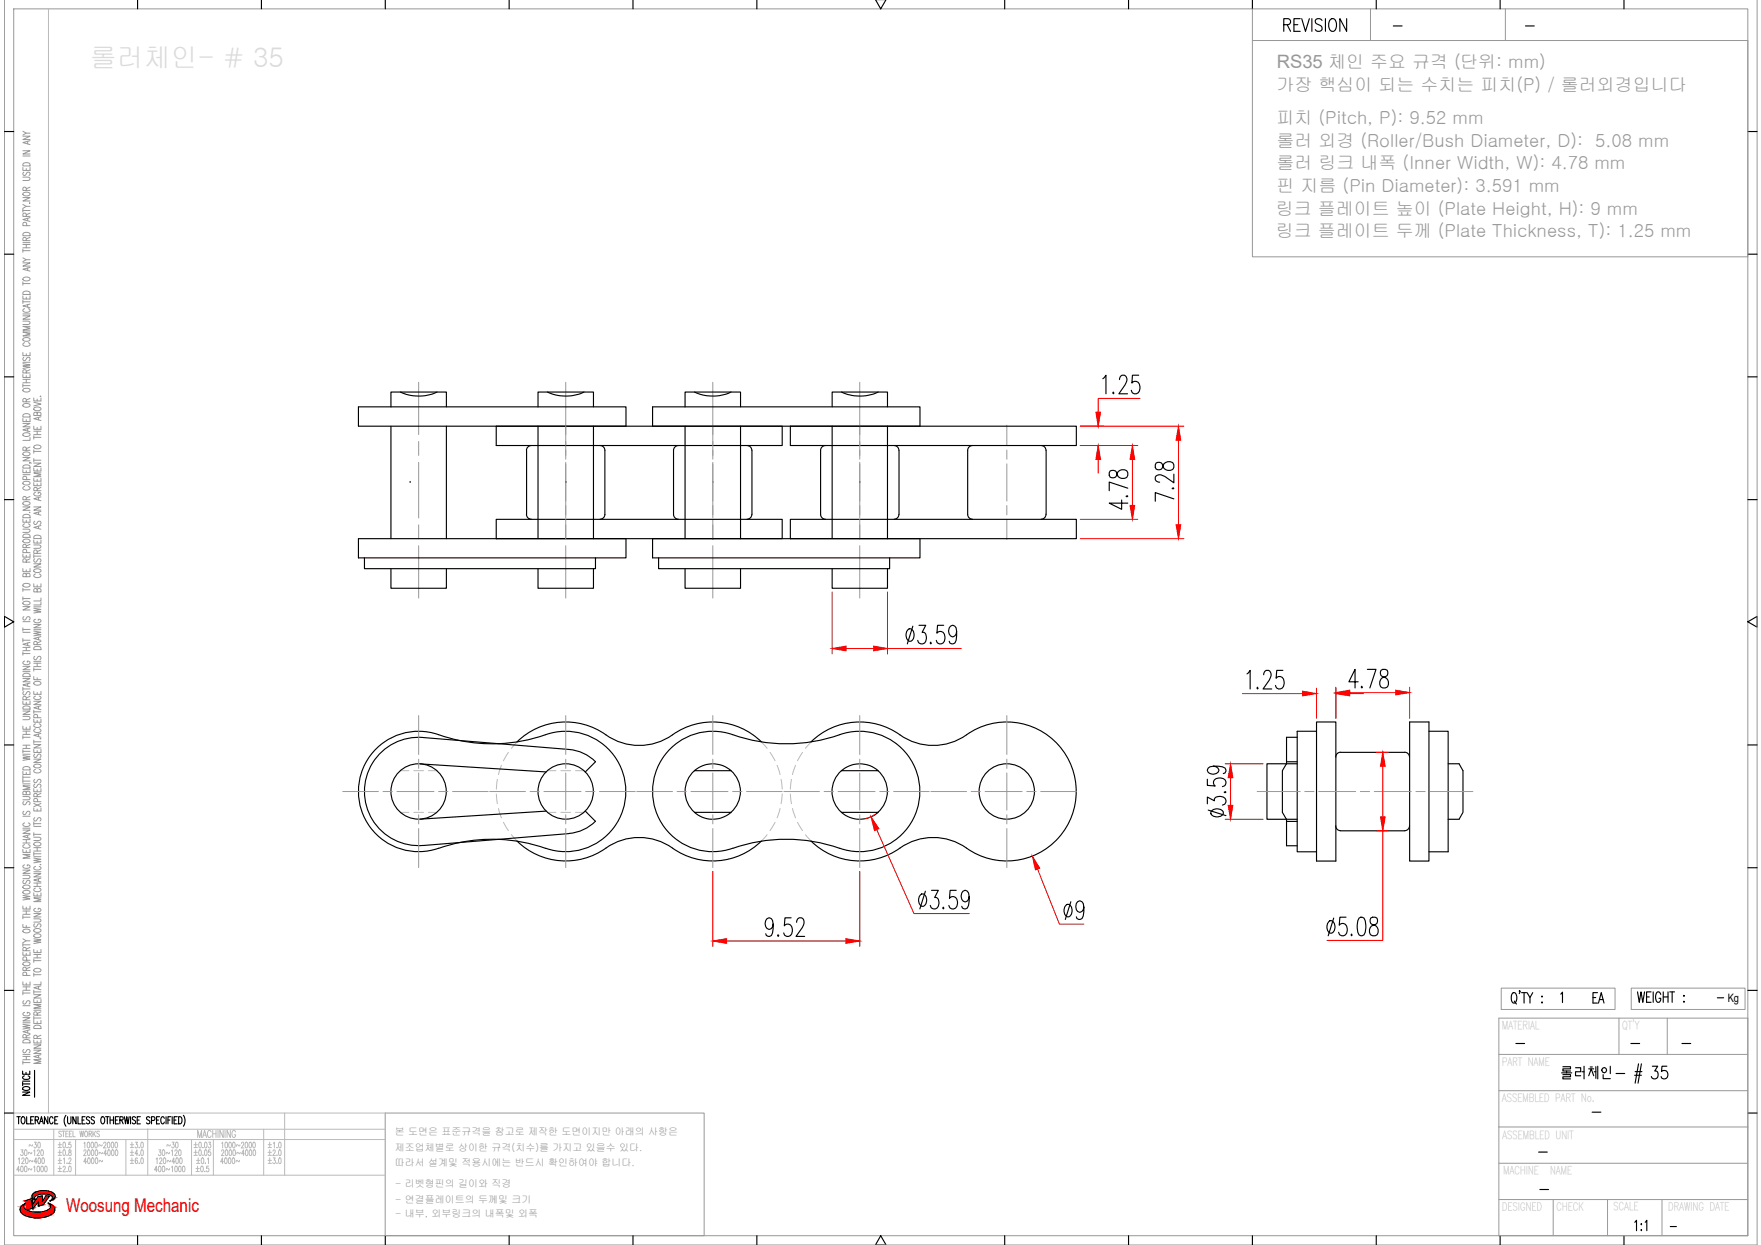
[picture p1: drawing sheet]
<svg xmlns="http://www.w3.org/2000/svg" width="297mm" height="210mm" viewBox="0 0 297 210" stroke-linecap="round" stroke-linejoin="round" font-family="sans-serif">
<defs><g id="words">
<text font-size="4.9" x="267.8" y="170.4">EA</text>
<text font-size="3.2" fill="#f00" x="11.1" y="204.3">Woosung Mechanic</text>
<text font-size="3.1" fill="#989898" x="215.4" y="11.5">RS35 체인 주요 규격 (단위: mm)</text>
<g font-size="3" fill="#989898">
<text x="215.3" y="15.3">가장 핵심이 되는 수치는 피치(P) / 롤러외경입니다</text>
<text x="215.3" y="20.9">피치 (Pitch, P): 9.52 mm</text>
<text x="215.3" y="24.7">롤러 외경 (Roller/Bush Diameter, D): 5.08 mm</text>
<text x="215.3" y="28.5">롤러 링크 내폭 (Inner Width, W): 4.78 mm</text>
<text x="215.3" y="32.3">핀 지름 (Pin Diameter): 3.591 mm</text>
<text x="215.2" y="36.2">링크 플레이트 높이 (Plate Height, H): 9 mm</text>
<text x="215.2" y="40">링크 플레이트 두께 (Plate Thickness, T): 1.25 mm</text>
</g>
<g font-size="2.6">
<text x="234.2" y="5.6">-</text>
<text x="256.5" y="5.6">-</text>
<text x="288.9" y="169.3">-</text>
<text x="254.7" y="177.1">-</text>
<text x="274.1" y="177.1">-</text>
<text x="282.9" y="177.1">-</text>
<text x="267.8" y="188.7">-</text>
<text x="258.6" y="195.4">-</text>
<text x="258.9" y="201.8">-</text>
<text x="280.8" y="208.1">-</text>
</g>
<text font-size="2" x="291.4" y="169">Kg</text>
<g font-size="1.7" fill="#989898">
<text x="66.6" y="191.4">본 도면은 표준규격을 참고로 제작한 도면이지만 아래의 사항은</text>
<text x="66.6" y="194.1">제조업체별로 상이한 규격(치수)를 가지고 있을수 있다.</text>
<text x="66.6" y="196.6">따라서 설계및 적용시에는 반드시 확인하여야 합니다.</text>
<text x="66.7" y="200.2">- 리벳형핀의 길이와 직경</text>
<text x="66.7" y="202.8">- 연결플레이트의 두께및 크기</text>
<text x="66.7" y="205.2">- 내부, 외부링크의 내폭및 외폭</text>
</g>
</g></defs>
<!-- layer: 0 -->
<g fill="none" stroke="#989898" stroke-width=".17">
<path d="M.7 -.1v210h295.7v-210M2.3 1.5h292.5v206.8h-292.5zM211.3 1.5v5.3h83.5M211.3 6.8h83.5v36.5h-83.5zM231.2 1.5v5.3M253.9 1.5v5.3M3.9 33.3h1.2l-1.2 .6h1.2M3.9 29.9h.8l.4 .2-.2 .3h-1M3.9 28.2v.5h1.2v-.5M3.9 25.4h1.2l-1.2 .6h1.2M3.9 23h1.2l-1.2 .5h1.2M3.9 35.2v.6"/>
<path d="M3.9 35.5h1.2M3.9 34.5l.5 .3M3.9 26.3h1.2M3.9 22.1l.5 .4M3.9 39.3a.82 .82 0 0 1 1.2 .1v.3h-1.2zM3.9 32.5a.91 .91 0 0 1 1.2 .1 .64 .64 0 0 1-.6 .4 .64 .64 0 0 1-.6-.4zM3.9 27.6a.84 .84 0 0 1 1.2 .1v.3h-1.2zM4 29l-.1 .4 .1 .2 .3-.1a.52 .52 0 0 1 .7-.4l.1 .3-.2 .2M4.4 36.5v-.5h-.4l-.1 .5h1.2M4.4 32.1l-.1-.5h-.4v.5h1.2M4.4 28.4v.3M4.5 38.1l-.1-.5-.1-.1-.4 .1v.5h1.2"/>
<path d="M4.7 23.8v.4M4.7 36.8v.4M5 34.2v.1zM5.1 36.7l-1.2 .3 1.2 .3M5.1 34.8h-.7l-.5 .3M5.1 23.7l-1.2 .3 1.2 .4M5.1 22.5h-.7l-.5 .3M5.1 35.9l-.7 .3M5.1 31.6l-.7 .2M3.9 59.4v.6h1.2v-.6M3.9 54.1h.8l.4 .3-.2 .3h-1M3.9 53.2h1.2l-1.2 .6h1.2"/>
<path d="M3.9 49.9v.5h1.2v-.5M3.9 44.3h1.2l-1.2 .6h1.2M3.9 42v.5M3.9 47.5v.6M3.9 50.6v.6M3.9 52.9h1.2M3.9 50.9h1.2M3.9 47.8h1.2M3.9 43.5l.5 .3M3.9 42.3h1.2M3.9 41.8h1.2M3.9 41.2h1.2"/>
<path d="M3.9 40.9h1.2M3.9 57.1a.91 .91 0 0 1 1.2 0 .69 .69 0 0 1-1.2 .3zM3.9 49.2a.82 .82 0 0 1 1.2 .2v.2h-1.2zM3.9 46.9a.71 .71 0 0 1 1.2 .2 .7 .7 0 0 1-1.2-.1zM4.2 57.8a.32 .32 0 0 0-.3 .4 .32 .32 0 0 0 .4 .2h.3a.32 .32 0 0 0 .5-.2 .32 .32 0 0 0-.3-.4M4.2 52a.32 .32 0 0 0-.3 .5 .32 .32 0 0 0 .4 .2h.3a.32 .32 0 0 0 .5-.2 .32 .32 0 0 0-.3-.5M4.4 40.6v-.5h-.4l-.1 .5h1.2M4.4 41.2v.6M4.4 50.1v.3M4.4 59.6v.4M4.7 45.2v.4M4.7 51.4v.4"/>
<path d="M5.1 56h-1.2l1.2 .3-1.2 .3h1.2M5.1 55h-1.2l1.2 .3-1.2 .4h1.2M5.1 51.3l-1.2 .3 1.2 .3M5.1 45.1l-1.2 .3 1.2 .3M5.1 43.8h-.7l-.5 .3M5.1 40l-.7 .3M3.9 79.2v.5h1.2v-.5M3.9 77.1h1.2l-1.2 .6h1.2M3.9 73.2a.72 .72 0 0 1 1.2 .2 .87 .87 0 0 1-1.2 0zM3.9 71.4h1.2l-1.2 .6h1.2M3.9 70.5v.6h1.2v-.6M3.9 63.1v.5h1.2v-.5"/>
<path d="M3.9 61.3l1.2 .2-1.2 .2 1.2 .2-1.2 .2M3.9 64.7v.6M3.9 65h1.2M3.9 64.5h1.2M3.9 64h1.2M3.9 61.1h1.2M3.9 78.5a.84 .84 0 0 1 1.2 .1v.3h-1.2zM3.9 76.4a.71 .71 0 0 1 1.2 .2 .7 .7 0 0 1-1.2-.2zM3.9 69.9a.79 .79 0 0 1 1.2 .1v.3h-1.2zM3.9 68.2a.91 .91 0 0 1 1.2 .1 .69 .69 0 0 1-1.2 .2zM3.9 65.6a.74 .74 0 0 1 1.2 .2 .7 .7 0 0 1-1.2-.1zM4 60.2a.29 .29 0 0 0-.1 .5 .29 .29 0 0 0 .5-.1l.1-.2a.31 .31 0 0 1 .5-.1 .31 .31 0 0 1-.1 .5"/>
<path d="M4.4 75.9v-.5h-.5v.5h1.2M4.4 67.7v-.4l-.4-.1-.1 .5h1.2M4.4 62.9v-.5h-.5v.5h1.2M4.4 63.3v.3M4.4 64v.5M4.4 70.8v.3M4.4 79.4v.3M4.7 72.3v.4M5 78l.3 .1M5.1 73.8v.4h-1.2M5.1 72.2l-1.2 .3 1.2 .3M5.1 75.4l-.7 .2"/>
<path d="M5.1 67.2l-.7 .3M5.1 62.3l-.7 .3M5.7 78.9v.5h1.2v-.5M5.7 78.1h1.2l-1.2 .5h1.2M5.7 71.9v.5h1.2v-.5M5.7 67.8l1.2 .3-1.2 .3M5.7 67.1v.5h1.2v-.5M5.7 73.5v.5M5.7 75.8v.6M5.7 77.3v.6M5.7 77.6h1.2M5.7 76.1h1.2"/>
<path d="M5.7 73.7h1.2M5.7 73.3h1.2M5.7 72.7h1.2M5.8 75.2a.71 .71 0 0 1 1.1 .2 .73 .73 0 0 1-1.2-.1zM5.8 68.8a.91 .91 0 0 1 1.1 0 .69 .69 0 0 1-1.1 .3zM6.3 69.7l.2-.2h.3l.1 .2v.4h-1.2l.1-.6 .4 .1 .1 .5M6.3 67.3v.3M6.3 72.1v.3M6.3 72.7v.6M6.3 79.1v.3M6.5 70.4v.4M6.8 66.8h.1z"/>
<path d="M6.9 79.7h-1.2l1.2 .3-1.2 .4h1.2M6.9 70.3l-1.2 .3 1.2 .3M3.9 95.9v.5h1.2v-.5M3.9 93.4v.5h1.2v-.5M3.9 89.2h1l.2 .2-.2 .3-1 .1M3.9 87.5v.5h1.2v-.5M3.9 85.5h1.2l-1.2 .5h1.2M3.9 99.2v.5M3.9 99.4h1.2M3.9 80h1.2M3.9 98.5a.91 .91 0 0 1 1.2 .1 .64 .64 0 0 1-.6 .4 .64 .64 0 0 1-.6-.4zM3.9 91.1a.71 .71 0 0 1 1.2 .2 .73 .73 0 0 1-1.2-.2z"/>
<path d="M3.9 90.2a.79 .79 0 0 1 1.2 .1v.3h-1.2zM3.9 86.9a.82 .82 0 0 1 1.2 .1v.3h-1.2zM3.9 84.7a.91 .91 0 0 1 1.2 .1 .64 .64 0 0 1-.6 .4 .64 .64 0 0 1-.6-.4zM3.9 81.3a.91 .91 0 0 1 1.2 .1 .64 .64 0 0 1-.6 .4 .64 .64 0 0 1-.6-.4zM4.2 88.3a.32 .32 0 0 0-.3 .4 .32 .32 0 0 0 .4 .2h.3a.32 .32 0 0 0 .5-.2 .32 .32 0 0 0-.3-.4M4.2 82a.32 .32 0 0 0-.3 .4 .32 .32 0 0 0 .4 .2h.3a.32 .32 0 0 0 .5-.2 .32 .32 0 0 0-.3-.4M4.4 96.9l.3-.2h.3l.1 .2v.3h-1.2l.1-.5h.4v.5M4.4 94.8v-.5l-.4-.1-.1 .6h1.2M4.4 92.3l-.1-.5-.4 .1v.4h1.2M4.4 84.3v-.5l-.4-.1-.1 .6h1.2M4.4 87.7v.3M4.4 93.6v.3"/>
<path d="M4.4 96.1v.3M4.5 93.2l-.1-.5h-.5v.5h1.2M4.5 80.8l-.1-.4-.1-.1-.4 .1v.4h1.2M5 86.4h.1M5.1 94.2l-.7 .3M5.1 91.8l-.7 .2M5.1 83.7l-.7 .3M5.7 98.4v.5h1.2v-.5M5.7 95.1h1.2l-1.2 .5h1.2M5.7 91.9h.9l.3 .2-.2 .3h-1M5.7 91v.6h1.2v-.6M5.7 85.5h1.2l-1.2 .5h1.2"/>
<path d="M5.7 81.4v.5h1.2v-.5M5.7 80.6v.5h1.2v-.5M5.7 93.5v.6M5.7 93.8h1.2M5.8 96a.91 .91 0 0 1 1.1 .1 .64 .64 0 0 1-.6 .4 .64 .64 0 0 1-.6-.4zM5.8 90.4a.79 .79 0 0 1 1.1 .1v.3h-1.2zM5.9 94.2a.29 .29 0 0 0-.2 .5 .29 .29 0 0 0 .5-.1l.1-.2a.31 .31 0 0 1 .5-.1 .31 .31 0 0 1-.1 .5M5.9 87.9l-.2 .2 .2 .3 .3-.1 .1-.3a.3 .3 0 0 1 .5-.1 .3 .3 0 0 1-.1 .5M6 96.8a.32 .32 0 0 0-.3 .4 .32 .32 0 0 0 .5 .2h.2a.32 .32 0 0 0 .5-.2 .32 .32 0 0 0-.3-.4M6 83a.32 .32 0 0 0-.3 .4 .32 .32 0 0 0 .5 .2h.2a.34 .34 0 0 0 .5-.3 .34 .34 0 0 0-.5-.3v.2M6.3 99.4l.2-.2 .3 .1 .1 .1v.4h-1.2l.1-.5h.4l.1 .5M6.3 93.3l-.1-.5h-.4l-.1 .5h1.2"/>
<path d="M6.3 82.7l-.1-.5h-.4l-.1 .5h1.2M6.3 80.8v.3M6.3 81.6v.3M6.3 91.2v.4M6.3 98.6v.3M6.5 83.9v.4M6.5 86.4v.4M6.5 88.7v.4M6.9 88.6l-1.2 .3 1.2 .3M6.9 86.2l-1.2 .3 1.2 .4M6.9 83.8l-1.2 .3 1.2 .3M6.9 92.7l-.6 .3"/>
<path d="M6.9 82.2l-.6 .3M3.9 119.9h1.2l-1.2 .6h1.2M3.9 118.2v.5h1.2v-.5M3.9 114.4h1.2l-1.2 .5h1.2M3.9 112.3h1.2l-1.2 .6h1.2M3.9 102.3h1.2l-1.2 .5h1.2M3.9 100.6v.6M3.9 105.8v.6M3.9 107.6v.6M3.9 109.9v.6M3.9 115.9v.5M3.9 116.2h1.2"/>
<path d="M3.9 113.2h1.2M3.9 110.2h1.2M3.9 109.7h1.2M3.9 109.1h1.2M3.9 107.9h1.2M3.9 106.6h1.2M3.9 106.1h1.2M3.9 104.8h1.2M3.9 100.9h1.2M3.9 119.2a.84 .84 0 0 1 1.2 .1v.3h-1.2zM3.9 113.7a.82 .82 0 0 1 1.2 .1v.3h-1.2zM3.9 101.5a.91 .91 0 0 1 1.2 .1 .69 .69 0 0 1-1.2 .2z"/>
<path d="M4 116.6a.29 .29 0 0 0-.1 .5 .29 .29 0 0 0 .5-.1l.1-.2a.31 .31 0 0 1 .5-.1 .31 .31 0 0 1-.1 .5M4 104a.29 .29 0 0 0-.1 .4 .29 .29 0 0 0 .5 0l.1-.3a.31 .31 0 0 1 .5-.1 .31 .31 0 0 1-.1 .5M4.2 111.5a.32 .32 0 0 0-.3 .4 .32 .32 0 0 0 .4 .2h.3a.34 .34 0 0 0 .5-.3 .34 .34 0 0 0-.5-.3v.2M4.4 118v-.5l-.4-.1-.1 .6h1.2M4.4 109.1v.6M4.4 118.4v.3M4.7 108.4v.4M4.7 115.3v.4M5.1 115.2l-1.2 .3 1.2 .3M5.1 108.3l-1.2 .3 1.2 .3M5.1 117.4l-.7 .3M5.7 118.2h1.2l-1.2 .6h1.2"/>
<path d="M5.7 116.6v.5h1.2v-.5M5.7 114.1v.5h1.2M5.7 106.4l1.2 .2-1.2 .2 1.2 .2-1.2 .2M5.7 105.3h1.2l-1.2 .5h1.2M5.7 102.5l1.2 .3-1.2 .1 1.2 .3-1.2 .1M5.7 112.6v.5M5.7 119.7v.6M5.7 112.9h1.2M5.7 112.4h1.2M5.7 111.8h1.2M5.7 111.5h1.2M5.7 106.2h1.2"/>
<path d="M5.7 102.3h1.2M5.8 115a.71 .71 0 0 1 1.1 .3 .7 .7 0 0 1-1.2-.2zM5.8 109.1a.84 .84 0 0 1 1.1 .2v.2h-1.2zM5.9 110.7a.29 .29 0 0 0-.2 .4 .29 .29 0 0 0 .5 0l.1-.3a.31 .31 0 0 1 .5-.1 .31 .31 0 0 1-.1 .5M6 117.4a.32 .32 0 0 0-.3 .4 .32 .32 0 0 0 .5 .2h.2a.32 .32 0 0 0 .5-.2 .32 .32 0 0 0-.3-.4M6 104.4a.32 .32 0 0 0-.3 .4 .32 .32 0 0 0 .5 .2h.2a.33 .33 0 0 0 .5-.3 .33 .33 0 0 0-.5-.3v.2M6.3 108.7l-.1-.5h-.4l-.1 .5h1.2M6.3 111.8v.6M6.3 114.3v.3M6.3 116.7v.4M6.5 107.5v.4M6.5 119.1v.4"/>
<path d="M6.9 119l-1.2 .3 1.2 .3M6.9 107.3l-1.2 .3 1.2 .4M6.9 101.5v.5h-1.2M6.9 100.8v.5h-1.2M6.9 108.1l-.6 .3M3.9 139.9h1.2l-1.2 .6h1.2M3.9 134.3h.8l.4 .2-.2 .3h-1M3.9 130v.6h1.2v-.6M3.9 127.4l1.2 .2-1.2 .2 1.2 .2-1.2 .2M3.9 122.4v.6h1.2v-.6M3.9 120.8h.8l.4 .2-.2 .3h-1M3.9 124v.6"/>
<path d="M3.9 126.4v.6M3.9 130.8v.5M3.9 131.4v.6M3.9 139.6h1.2M3.9 137.6h1.2M3.9 132.2h1.2M3.9 131.7h1.2M3.9 131h1.2M3.9 127.2h1.2M3.9 126.7h1.2M3.9 126.2h1.2M3.9 125.6h1.2"/>
<path d="M3.9 124.3h1.2M3.9 123.8h1.2M3.9 123.3h1.2M3.9 129.4a.82 .82 0 0 1 1.2 .1v.3h-1.2zM4 136.8a.29 .29 0 0 0-.1 .4 .29 .29 0 0 0 .5 0l.1-.3a.31 .31 0 0 1 .5-.1 .31 .31 0 0 1-.1 .5M4 135.1l-.1 .2 .1 .4 .3-.1 .2-.3a.3 .3 0 0 1 .5-.1 .3 .3 0 0 1-.1 .5M4.2 138.7a.32 .32 0 0 0-.3 .4 .32 .32 0 0 0 .4 .3h.3a.32 .32 0 0 0 .5-.3 .32 .32 0 0 0-.3-.4M4.4 133.6l.3-.2h.3l.1 .2v.4h-1.2l.1-.6 .4 .1v.5M4.4 122.6v.4M4.4 123.3v.5M4.4 125.6v.6M4.4 130.2v.4"/>
<path d="M5.1 132.5h-1.2l1.2 .3-1.2 .3h1.2M5.7 136.2v.5h1.2v-.5M5.7 133v.5h1.2v-.5M5.7 128h1.2l-1.2 .6h1.2M5.7 126.3v.6h1.2v-.6M5.7 125.5h1.2l-1.2 .6h1.2M5.7 121.3v.5h1.2v-.5M5.7 124.8v.5M5.7 138.6v.5M5.7 139.3h1.2M5.7 138.9h1.2M5.7 135.5l1.2 .5"/>
<path d="M5.7 125.1h1.2M5.7 120h1.2M5.8 129a.91 .91 0 0 1 1.1 .1 .69 .69 0 0 1-1.1 .2zM5.9 137.9a.29 .29 0 0 0-.2 .4 .29 .29 0 0 0 .5 0l.1-.3a.31 .31 0 0 1 .5-.1 .31 .31 0 0 1-.1 .5M5.9 132.2l-.2 .4a.26 .26 0 0 0 .2 .2 .26 .26 0 0 0 .3-.2l.1-.2a.31 .31 0 0 1 .5-.1 .31 .31 0 0 1-.1 .5M5.9 131.4a.29 .29 0 0 0-.2 .5 .29 .29 0 0 0 .5-.1l.1-.2a.31 .31 0 0 1 .5-.1 .31 .31 0 0 1-.1 .5M5.9 127.1a.29 .29 0 0 0-.2 .5 .29 .29 0 0 0 .5-.1l.1-.2a.31 .31 0 0 1 .5-.1 .31 .31 0 0 1-.1 .5M6 129.7a.32 .32 0 0 0-.3 .4 .32 .32 0 0 0 .5 .2h.2a.32 .32 0 0 0 .5-.2 .32 .32 0 0 0-.3-.4M6 122.9a.32 .32 0 0 0-.3 .4 .32 .32 0 0 0 .5 .2h.2a.32 .32 0 0 0 .5-.2 .32 .32 0 0 0-.3-.4M6 122a.32 .32 0 0 0-.3 .5 .32 .32 0 0 0 .5 .2h.2a.32 .32 0 0 0 .5-.2 .32 .32 0 0 0-.3-.5M6.3 134.3l-.1-.4-.4-.1-.1 .5h1.2M6.3 121.4v.4"/>
<path d="M6.3 126.5v.4M6.3 133.2v.3M6.3 136.4v.3M6.3 135.2v-.5l-.2-.1-.3 .1-.1 .5h1.2M6.3 121v-.5h-.5l-.1 .5h1.2M6.5 123.8v.4M6.8 124.5h.1zM6.9 123.6l-1.2 .4 1.2 .3M6.9 135.5l-1.2 .5M6.9 133.8l-.6 .2M3.9 155.8v.6h1.2M3.9 152.8v.5h1.2v-.5"/>
<path d="M3.9 151l1.2 .1-1.2 .2 1.2 .2-1.2 .2M3.9 149.5a.72 .72 0 0 1 1.2 .1 .87 .87 0 0 1-1.2 0zM3.9 147.6h.8l.4 .2-.2 .3h-1M3.9 146.7h1.2l-1.2 .5h1.2M3.9 143.2v.5h1.2v-.5M3.9 154.4v.5M3.9 159v.6M3.9 159.3h1.2M3.9 158.3l.5 .3M3.9 154.6h1.2M3.9 154.1h1.2M3.9 153.6h1.2"/>
<path d="M3.9 142.1h1.2M3.9 141.6h1.2M3.9 156.8a.91 .91 0 0 1 1.2 .1 .64 .64 0 0 1-.6 .4 .64 .64 0 0 1-.6-.4zM3.9 150.3a.91 .91 0 0 1 1.2 0 .64 .64 0 0 1-.6 .5 .64 .64 0 0 1-.6-.5zM4 148.4a.29 .29 0 0 0-.1 .5 .29 .29 0 0 0 .5-.1l.1-.2a.31 .31 0 0 1 .5-.1 .31 .31 0 0 1-.1 .5M4.2 145.8a.32 .32 0 0 0-.3 .4 .32 .32 0 0 0 .4 .2h.3a.33 .33 0 0 0 .5-.3 .33 .33 0 0 0-.5-.3v.2M4.2 142.4a.32 .32 0 0 0-.3 .4 .32 .32 0 0 0 .4 .2h.3a.32 .32 0 0 0 .5-.2 .32 .32 0 0 0-.3-.4M4.4 141.6v.5M4.4 143.4v.3M4.4 152.9v.4M4.4 153.6v.5M4.4 156v.4"/>
<path d="M4.7 140.8v.4M5.1 158.6h-.7l-.5 .3M5.1 144.1h-1.2l1.2 .3-1.2 .3h1.2M5.1 140.7l-1.2 .3 1.2 .4M5.1 159.7l-.7 .3M5.7 158.3l1.2 .2-1.2 .2 1.2 .2-1.2 .2M5.7 154.9h.9l.3 .2-.2 .3-1 .1M5.7 154h1.2l-1.2 .6h1.2M5.7 150.5v.6h1.2v-.6M5.7 147.3h1.2l-1.2 .5h1.2M5.7 144.7l1.2 .2-1.2 .2 1.2 .2-1.2 .2M5.7 141.2h.9l.3 .2-.2 .3h-1"/>
<path d="M5.7 140.4v.5M5.7 143.7v.5M5.7 149.5h1.2M5.7 148.9h1.2M5.7 147h1.2M5.7 144.4h1.2M5.7 143.9h1.2M5.7 143.5h1.2M5.7 142.9h1.2M5.7 140.7h1.2M5.8 157.6a.71 .71 0 0 1 1.1 .2 .7 .7 0 0 1-1.2-.1zM5.8 156.7a.71 .71 0 0 1 1.1 .2 .7 .7 0 0 1-1.2-.1z"/>
<path d="M5.8 142.1a.71 .71 0 0 1 1.1 .3 .7 .7 0 0 1-1.2-.2zM5.9 155.8l-.2 .1 .2 .4 .3-.1 .1-.3a.3 .3 0 0 1 .5-.1 .3 .3 0 0 1-.1 .5M6 153.1a.32 .32 0 0 0-.3 .4 .32 .32 0 0 0 .5 .2h.2a.34 .34 0 0 0 .5-.3 .34 .34 0 0 0-.5-.3v.2M6 149.7a.32 .32 0 0 0-.3 .4 .32 .32 0 0 0 .5 .2h.2a.32 .32 0 0 0 .5-.2 .32 .32 0 0 0-.3-.4M6 146.1a.32 .32 0 0 0-.3 .4 .32 .32 0 0 0 .5 .2h.2a.32 .32 0 0 0 .5-.2 .32 .32 0 0 0-.3-.4M6.3 142.9v.6M6.3 148.9v.6M6.3 150.7v.4M6.5 148.2v.4M6.8 145.8h.1zM6.9 151.4h-1.2l1.2 .3-1.2 .3h1.2M6.9 148.1l-1.2 .3 1.2 .3"/>
<path d="M3.9 172.7l1.2 .2-1.2 .2 1.2 .2-1.2 .2M3.9 171.6h1.2l-1.2 .5h1.2M3.9 165.5v.6h1.2v-.6M3.9 160.5v.6h1.2v-.6M3.9 179.1h1.2M3.9 167.1v.6M3.9 178.9v.5M3.9 178.7h1.2M3.9 178.1h1.2M3.9 177.8h1.2M3.9 172.4h1.2M3.9 169.6h1.2"/>
<path d="M3.9 167.4h1.2M3.9 167h1.2M3.9 166.4h1.2M3.9 175.4a.82 .82 0 0 1 1.2 .1v.3h-1.2zM3.9 162.3a.71 .71 0 0 1 1.2 .3 .7 .7 0 0 1-1.2-.2zM4 176.9l-.1 .2 .1 .4 .3-.1 .2-.3a.3 .3 0 0 1 .5-.1 .3 .3 0 0 1-.1 .5M4 168.7a.29 .29 0 0 0-.1 .5 .29 .29 0 0 0 .5-.1l.1-.2a.31 .31 0 0 1 .5-.1 .31 .31 0 0 1-.1 .5M4.2 170.7a.32 .32 0 0 0-.3 .4 .32 .32 0 0 0 .4 .2h.3a.33 .33 0 0 0 .5-.3 .33 .33 0 0 0-.5-.3v.2M4.4 175v-.5l-.4-.1-.1 .6h1.2M4.4 163.6v-.5h-.4l-.1 .5h1.2M4.4 160.3v-.5h-.4l-.1 .5h1.2M4.4 160.7v.4"/>
<path d="M4.4 165.7v.4M4.4 166.4v.6M4.4 178.1v.6M4.5 164.5l-.1-.5h-.5v.5h1.2M4.5 161.9l-.1-.5-.1-.1-.4 .1v.5h1.2M4.7 173.7v.4M5.1 173.6l-1.2 .3 1.2 .4M5.1 174.4l-.7 .3M5.1 163.1l-.7 .2M5.7 177.1h1.2l-1.2 .5h1.2M5.7 176.2h1.2l-1.2 .5h1.2M5.7 175.3v.5h1.2v-.5"/>
<path d="M5.7 172v.6h1.2v-.6M5.7 168.5v.5h1.2v-.5M5.7 167.7h1.2l-1.2 .6h1.2M5.7 160.1v.5h1.2v-.5M5.7 171.6h1.2M5.7 161.7v.6M5.7 164.1v.5M5.7 166.9v.6M5.7 171.4v.5M5.7 170.3h1.2M5.7 167.2h1.2M5.7 164.3h1.2"/>
<path d="M5.7 162h1.2M5.7 161.5h1.2M5.7 160.9h1.2M5.8 173a.82 .82 0 0 1 1.1 .1v.3h-1.2zM5.8 163.4a.71 .71 0 0 1 1.1 .3 .87 .87 0 0 1-1.2 0zM6.3 175.1l-.1-.5h-.4l-.1 .5h1.2M6.3 171.1l-.1-.4-.4-.1-.1 .5h1.2M6.3 160.3v.3M6.3 160.9v.6M6.3 168.7v.3M6.3 172.2v.4M6.3 175.5v.3"/>
<path d="M6.5 166.3v.4M6.5 177.9v.4M6.9 178.7h-1.2l1.2 .3-1.2 .3h1.2M6.9 177.8l-1.2 .3 1.2 .3M6.9 169.3h-1.2l1.2 .4-1.2 .3h1.2M6.9 166.2l-1.2 .3 1.2 .4M6.9 165.5v.5h-1.2M6.9 174.5l-.6 .3M6.9 170.6l-.6 .3M252.8 177.8h42M252.8 171.7h42v36.6h-42zM253.2 166.6h19.2v3.6h-19.2z"/>
<path d="M273.1 171.7v6.1M275.2 166.6h19.2v3.6h-19.2zM281.2 171.7v6.1M65 187.7h53.8v20.6h-53.8zM252.8 196.1h42M252.8 183.9h42M252.8 190h42M252.8 202.2h42M262 202.2v6.1M271.2 202.2v6.1M280.3 202.2v6.1"/>
</g>
<g fill="none" stroke="#000" stroke-width=".19">
<path d="M23.2 -.1v1.6M44.1 -.1v1.6M65 -.1v1.6M85.9 -.1v1.6M106.8 -.1v1.6M127.7 -.1v1.6M147.7 -.1l.9 1.6 .9-1.6M169.5 -.1v1.6M190.4 -.1v1.6M211.3 -.1v1.6M232.1 -.1v1.6M253 -.1v1.6"/>
<path d="M273.9 -.1v1.6M216.5 4.2h.8a.52 .52 0 0 0 .4-.5 .52 .52 0 0 0-.4-.6h-.8v2.2M217.1 4.2l.6 1.1M218.3 4.2h.6M219.3 3.1h-1v2.2h1M219.6 3.1l.6 2.2 .7-2.2M221.3 3.1v2.2M223 3.4a.58 .58 0 0 0-.7-.3 .58 .58 0 0 0-.4 .8l.8 .4a.53 .53 0 0 1 .3 .5 .53 .53 0 0 1-.4 .5h-.3l-.4-.3M223.6 3.1v2.2M224.5 3.3l.1-.2a.93 .93 0 0 1 .8 1.4l-.1 .3a.57 .57 0 0 1-.5 .5 .57 .57 0 0 1-.6-.5 1.47 1.47 0 0 1 .3-1.5zM227.1 3.1v2.2l-1.1-2.2v2.2M.7 22.2h1.6"/>
<path d="M294.8 22.2h1.6M.7 42.9h1.6M294.8 42.9h1.6M.7 63.5h1.6M294.8 63.5h1.6M.7 84.2h1.6M69.2 81.3h.1M95.4 81.3h.1M120.2 81.3h.1M145 81.3h.1M294.8 84.2h1.6M.7 103.9l1.6 .9-1.6 .9z"/>
<path d="M294.8 104.8l1.6-.9v1.8zM.7 125.6h1.6M70.9 128.8l21.2 1.3M71.4 124.3a9.1 9.1 0 0 0-9.9 9.1 9.1 9.1 0 0 0 9.9 9.1M71.4 124.3l24.6 2.1M87.2 125.1a11.7 11.7 0 0 1 15-1.2 9.7 9.7 0 0 0 11.2 0 11.7 11.7 0 0 1 15 1.2M92.1 136.8l-21.2 1.3M96 126.4a7.1 7.1 0 0 1 4.4 2M98.7 136.8l1.7 1.7M100.4 138.5a7.1 7.1 0 0 1-4.4 2M100.4 128.4l-1.7 1.7M117.1 129.9a4.7 4.7 0 0 0 0 7"/>
<path d="M117.1 137h6.2a4.7 4.7 0 0 1-6.2 0zM117.1 129.9a4.7 4.7 0 0 1 6.2 0zM123.3 129.9a4.7 4.7 0 0 1 0 7M136.8 125.1a11.7 11.7 0 0 1 15-1.2 9.7 9.7 0 0 0 11.2 0 11.7 11.7 0 0 1 18.5 9.5 11.7 11.7 0 0 1-18.5 9.6 9.7 9.7 0 0 0-11.2 0 11.7 11.7 0 0 1-15-1.2M141.9 129.9a4.7 4.7 0 0 0 0 7M141.9 129.9a4.8 4.8 0 0 1 6.2 0zM141.9 137h6.2a4.8 4.8 0 0 1-6.2 0zM148.1 129.9a4.7 4.7 0 0 1 0 7M294.8 125.6h1.6M.7 146.3h1.6M74 143a10.2 10.2 0 0 1-13.5-9.9 10.2 10.2 0 0 1 14.1-9 27.8 27.8 0 0 0 18.5-.5 10.1 10.1 0 0 1 12.5 10.4 10.1 10.1 0 0 1-13.6 9M74 143a27.2 27.2 0 0 1 18 0"/>
<path d="M87.2 141.8a11.7 11.7 0 0 0 15 1.2 9.7 9.7 0 0 1 11.2 0 11.7 11.7 0 0 0 15-1.2M96 140.5l-24.6 2.1M123.6 143a10.2 10.2 0 0 1-13.5-9.6 10.2 10.2 0 0 1 13.5-9.5 27.8 27.8 0 0 0 19.1-.3 10.1 10.1 0 0 1 12.4 10.4 10.1 10.1 0 0 1-13.5 9M123.6 143a27.2 27.2 0 0 1 18.1 0M294.8 146.3h1.6M.7 167h1.6M255.2 167.4h.1a.77 .77 0 0 1 .5 1v.3a.41 .41 0 0 1-.4 .4 .41 .41 0 0 1-.4-.4l-.1-.7zM255.4 168.8l.4 .5M256.4 167.1l-.1 .1v-.1v-.1l.1 .1-.1 .4M256.7 167.4h.8M257.1 167.4v1.7M257.6 167.4l.5 .8v.9"/>
<path d="M258.5 167.4l-.4 .8M260.1 168v.1zM260.1 168.9v.2zM263.3 167.6l.3-.3v1.7M263.6 179.8h1.3v.4h-1.3v.4h1.3M267.2 179.8v2.1M268.2 179.9h.4M269.2 179.8v2M269.5 179.8v2.1M271.6 179.8v1.2M276.2 167.2l.3 1.8 .3-1.8 .3 1.8 .3-1.8M276.4 179.4l-.6 3.2"/>
<path d="M276.9 179.4l-.6 3.2M277.7 168.1h.5M278.5 167.2h-.8v1.8h.8M278.7 179.8h.9l-.5 .8h.3a.66 .66 0 0 1 .2 1 .66 .66 0 0 1-1.1-.1M278.9 167.2v1.8M280.1 167.7a.4 .4 0 0 0-.4-.5 .4 .4 0 0 0-.4 .5v.9a.4 .4 0 0 0 .2 .3 .4 .4 0 0 0 .5 0l.1-.6h-.3M280.6 168.1h.8M280.6 167.2v1.8M281.2 179.8h-.9v.9a.66 .66 0 0 1 .9 0 .66 .66 0 0 1 0 .9 .66 .66 0 0 1-.9 .1l-.1-.2M281.4 167.2v1.8M281.7 167.2h.8M282.1 167.2v1.8"/>
<path d="M284 167.8v.2zM284 168.8v.2zM294.8 167h1.6M.7 187.7h1.6M2.8 188.3h.6M3.1 188.3v1.2M3.7 188.3h.1a.64 .64 0 0 1 .4 .6 .64 .64 0 0 1-.4 .6 .85 .85 0 0 1-.1-1.2zM3.8 184.1h1.2l-1.2 .6h1.2M3.8 180.6v.5h1.2v-.5M3.8 182.7h1.2M3.8 182.5v.5M3.8 182.3h1.2"/>
<path d="M3.9 183.4a.71 .71 0 0 1 1.1 .2 .7 .7 0 0 1-1.2-.2zM4.1 181.4a.32 .32 0 0 0-.3 .4 .32 .32 0 0 0 .5 .2l.7-.2v-.2l-.3-.2M4.4 180.8v.3M4.5 188.3v1.2h.5M5.2 188.8h.3M5.7 188.3h-.5v1.2h.5M5.8 180.5v4.5M5.9 188.8h.5l.1-.4-.6-.1v1.2M6.2 188.8l.3 .7M6.7 189.5l.3-1.2 .3 1.2M6.8 189.1h.4M8.1 188.3v1.2l-.6-1.2v1.2"/>
<path d="M8.9 188.5l-.2-.2a.64 .64 0 0 0-.4 .6 .64 .64 0 0 0 .4 .6l.2-.3M9.2 188.8h.4M9.7 188.3h-.5v1.2h.5M11.1 188a1.56 1.56 0 0 0 0 1.9M11.4 188.3v.8l.2 .4 .3-.2 .1-1M12.8 188.3v1.2l-.5-1.2v1.2M13.2 188.3v1.2h.4M13.9 188.8h.3M14.4 188.3h-.5v1.2h.5M15.1 188.4l-.2-.1-.3 .1 .1 .3 .4 .3v.3l-.2 .2-.3-.2M15.9 188.4l-.2-.1h-.3v.4l.4 .2 .1 .4-.2 .2-.3-.2M17.2 188.3h.1a.64 .64 0 0 1 .4 .6 .64 .64 0 0 1-.4 .6 .85 .85 0 0 1-.1-1.2z"/>
<path d="M17.8 188.3h.6M18.1 188.3v1.2M18.6 188.8h.5M18.6 188.3v1.2M19.1 188.3v1.2M19.5 188.8h.3M20 188.3h-.5v1.2h.5M20.2 188.8h.5l.1-.4-.6-.1v1.2M20.5 188.8l.3 .7M21 188.3l.2 1.2 .2-1.2 .2 1.2 .2-1.2M22 188.3v1.2M22.9 188.4l-.2-.1h-.3l-.1 .4 .5 .2 .1 .4-.2 .2-.4-.2"/>
<path d="M23.1 188.8h.4M23.7 188.3h-.6v1.2h.6M25.3 188.4a.29 .29 0 0 0-.5-.1 .29 .29 0 0 0 .1 .5l.3 .1 .1 .4-.2 .2-.4-.2M25.6 188.9l.4-.1 .1-.1-.1-.4h-.4v1.2M26.4 188.8h.3M26.9 188.3h-.5v1.2h.5M27.7 188.5l-.2-.2a.64 .64 0 0 0-.4 .6 .64 .64 0 0 0 .4 .6l.2-.3M28 188.3v1.2M28.3 188.8h.3M28.8 188.3h-.5v1.2M29 188.3v1.2M29.4 188.8h.3"/>
<path d="M29.9 188.3h-.5v1.2h.5M30.1 188.3a.64 .64 0 0 1 .6 .4 .64 .64 0 0 1-.2 .7l-.4 .1zM30.9 188a1.66 1.66 0 0 1 0 1.9M263.4 180.9h1.7M263.6 181.2h1.3v.3h-1.3v.4h1.3M264.3 180.6v.3M265.8 180h.8v.7h-.8v.7h.8M266.8 180.7h.4M268 181.4l.4-1.2 .4 1.2M268 180.2h.8M268.9 180.7h.3M270.4 181.2v.7h1.2"/>
<path d="M272.6 181h1.5M275.7 181.3h1.2M275.8 180.7h1.2M294.8 187.7h1.6M23.2 208.3v1.6M44.1 208.3v1.6M65 208.3v1.6M85.9 208.3v1.6M106.8 208.3v1.6M127.7 208.3v1.6M148.6 208.3l.9 1.6h-1.8zM169.5 208.3v1.6"/>
<path d="M190.4 208.3v1.6M211.3 208.3v1.6M232.1 208.3v1.6M253 208.3v1.6M273.9 208.3v1.6M275.7 206.1l.3-.4v1.8M276.8 206.3v.2zM276.8 207.3v.2zM277.5 206.1l.3-.4v1.8"/>
<circle cx="70.6" cy="133.4" r="4.7"/>
<circle cx="95.4" cy="133.4" r="4.7"/>
<circle cx="169.8" cy="133.4" r="4.7"/>
<circle cx="270.6" cy="180.5" r=".43"/>
</g>
<g fill="none" stroke="#bababa" stroke-width=".17">
<path d="M8.2 1.5v186.2M2.3 187.7h62.7v20.6M2.3 190.4h62.7M2.3 192.1h62.7M2.3 198.1h62.7M3.1 195.4l.2-.2v1M3.3 197.2h-.5l.3-.6v1M3.5 193.9h.4l-.2 .3a.26 .26 0 0 1 .2 .4 .26 .26 0 0 1-.4 0M3.6 196.7l.1-.1a.57 .57 0 0 1 0 1l-.2-.2zM3.7 195.4v-.1a.21 .21 0 0 1 .3 0 .21 .21 0 0 1 0 .3l-.4 .6h.5M4.2 196.7l.1-.1a.57 .57 0 0 1 0 1l-.2-.2zM4.2 193.9h.1a.59 .59 0 0 1 0 .9l-.2-.2z"/>
<path d="M4.4 195.3l.1-.1a.56 .56 0 0 1 0 1l-.2-.4zM5.4 197l-.1 .2-.4-.2-.1 .3M5.4 194.3l-.1 .2-.4-.2-.1 .3M5.5 193l-.1 .2-.4-.2-.1 .3M5.5 195.6l-.1 .3-.3-.3-.1 .3M5.7 196.8l.1-.2v1M5.7 194l.1-.1v.9M5.8 192.6h.3l-.2 .3a.27 .27 0 0 1 .3 .4 .27 .27 0 0 1-.5 .1M6.3 195.9h-.5l.3-.7v1M6.3 194.1v-.1a.21 .21 0 0 1 .3-.1 .21 .21 0 0 1 0 .3l-.4 .6h.5M6.3 196.7l.1-.1a.57 .57 0 0 1 0 1l-.2-.5zM6.5 192.6a.59 .59 0 0 1 0 .9l-.1-.4z"/>
<path d="M6.5 195.3l.1-.1a.56 .56 0 0 1 0 1l-.2-.4zM7 196.7l.1-.1a.54 .54 0 0 1 0 1l-.2-.5zM7 193.9h.1a.56 .56 0 0 1 0 .9l-.2-.4zM7.1 195.3l.1-.1a.59 .59 0 0 1 0 1l-.1-.2zM7.6 196.7l.1-.1a.57 .57 0 0 1 0 1l-.2-.2zM9.1 190.4v7.7M9.8 195.6h.6M9.8 196.1h.6M9.8 197h.6M9.8 197.5h.6M9.8 194.3h.6M9.8 194.8h.6"/>
<path d="M9.8 193h.6M9.8 193.5h.6M10.1 192.6v.8M10.1 193.9v.8M10.1 195.2v.8M10.1 196.6v.8M10.4 190.8l-.2-.1-.3 .1v.2l.5 .4-.2 .3-.3-.2M10.5 190.7h.4M10.6 196.8l.1-.1a.21 .21 0 0 1 .3 0 .21 .21 0 0 1 0 .3l-.4 .6h.5M10.7 195.4l.2-.2v1M10.7 193.9h.1a.59 .59 0 0 1 0 .9l-.2-.2zM10.7 192.6h.1a.59 .59 0 0 1 0 .9l-.2-.1z"/>
<path d="M10.7 190.7v1M11.1 191.2h.3M11.3 197.5h.1M11.3 193.4h.1M11.3 196.1v.1zM11.3 194.7v.1zM11.5 190.7h-.4v1h.4M11.6 195.4v-.1a.21 .21 0 0 1 .3 0 .21 .21 0 0 1 0 .3l-.3 .6h.4M11.6 193.9v.3a.31 .31 0 0 1 .4 .3 .31 .31 0 0 1-.4 .3 .4 .4 0 0 1 .3-.6v-.3zM11.7 196.7l.1-.1a.57 .57 0 0 1 0 1l-.2-.5zM11.7 191.2h.3M11.9 192.6h-.3v.4a.26 .26 0 0 1 .4 .2 .26 .26 0 0 1-.4 .2"/>
<path d="M12.1 190.7h-.4v1h.4M12.3 190.7v1h.4M12.7 192.1v6M13.5 190.7l.1 1 .2-1 .2 1 .1-1M14.1 192.8l.2-.2v.9M14.1 194.1l.1-.1a.21 .21 0 0 1 .3-.1 .21 .21 0 0 1 0 .3l-.4 .6h.4M14.4 190.7h.1a.51 .51 0 0 1 .3 .5 .51 .51 0 0 1-.3 .5 .7 .7 0 0 1-.1-1zM14.6 195.9h-.5l.3-.7v1M14.8 192.6h.1a.59 .59 0 0 1 0 .9l-.2-.4zM14.8 193.9h.1a.56 .56 0 0 1 0 .9l-.2-.4zM14.9 195.3l.1-.1a.59 .59 0 0 1 0 1l-.2-.4zM15 191.2l.4-.1v-.4h-.4v1"/>
<path d="M15.2 191.2l.3 .5M15.4 192.6h.1a.56 .56 0 0 1 0 .9l-.2-.4zM15.5 193.9h.1a.59 .59 0 0 1 0 .9l-.2-.2zM15.5 195.3l.1-.1a.59 .59 0 0 1 0 1l-.2-.2zM15.7 190.7v1M15.8 191.1l.3 .6M16.1 192.6h.1a.59 .59 0 0 1 0 .9l-.2-.1zM16.1 193.9h.1a.59 .59 0 0 1 0 .9l-.2-.4zM16.1 190.7l-.4 .6M16.2 195.3v-.1a.59 .59 0 0 1 0 1l-.1-.4zM16.8 190.8l-.2-.1-.3 .1v.2l.5 .4-.2 .3-.3-.2M17.2 193l-.1 .2-.4-.2v.3"/>
<path d="M17.3 194.3l-.1 .2-.4-.2-.1 .3M17.3 195.6l-.1 .3-.4-.3-.1 .3M17.5 192.8v-.1a.22 .22 0 0 1 .3-.1 .22 .22 0 0 1 .1 .3l-.5 .6h.5M18 194.5h-.5l.3-.6v.9M18.2 192.6h.1a.59 .59 0 0 1 0 .9l-.2-.1zM18.3 193.9a.59 .59 0 0 1 0 .9l-.2-.4zM18.8 192.6h.1a.59 .59 0 0 1 0 .9l-.2-.4zM18.9 193.9h.1a.56 .56 0 0 1 0 .9l-.2-.4zM19.5 192.6h.1a.59 .59 0 0 1 0 .9l-.2-.4zM19.5 193.9h.1a.59 .59 0 0 1 0 .9l-.1-.2zM21.2 192.1v6M22 195.6h.5"/>
<path d="M22 196.1h.5M22 194.3h.5M22 194.8h.5M22 193h.5M22 193.5h.5M22.3 192.6v.8M22.3 193.9v.8M22.3 195.2v.8M22.8 192.6h.4l-.2 .3a.27 .27 0 0 1 .2 .4 .27 .27 0 0 1-.4 .1M23.2 195.4v-.1a.49 .49 0 0 0-.5 .4 .49 .49 0 0 0 .3 .5 .28 .28 0 0 0 .2-.3 .28 .28 0 0 0-.3-.3l-.1 .3M23.2 194.5h-.4l.3-.6v.9M23.5 193.4h.1"/>
<path d="M23.5 196.1v.1zM23.5 194.7v.1zM23.8 195.3l.1-.1a.59 .59 0 0 1 0 1l-.2-.4zM23.8 193.9h.1a.59 .59 0 0 1 0 .9l-.2-.4zM23.8 192.6h.1a.59 .59 0 0 1 0 .9l-.2-.4zM24.9 190.3v7.8M26.3 195.4l.2-.2v1M26.6 197.2h-.5l.3-.6v1M26.8 193.9h.3l-.2 .3a.27 .27 0 0 1 .3 .4 .27 .27 0 0 1-.5 0M26.8 196.7l.1-.1a.57 .57 0 0 1 0 1l-.2-.5zM26.9 195.4l.1-.1a.21 .21 0 0 1 .3 0 .21 .21 0 0 1 0 .3l-.4 .6h.4M27.4 196.7l.1-.1a.57 .57 0 0 1 0 1l-.1-.2z"/>
<path d="M27.4 193.9h.1a.59 .59 0 0 1 0 .9l-.1-.2zM27.6 195.3l.1-.1a.59 .59 0 0 1 0 1l-.2-.4zM28.6 197l-.1 .2-.4-.2-.1 .3M28.6 194.3l-.1 .2-.4-.2-.1 .3M28.7 193l-.1 .2-.4-.2v.3M28.8 195.6l-.1 .3-.4-.3-.1 .3M28.9 196.8l.2-.2v1M28.9 194l.2-.1v.9M29 192.6h.4l-.2 .3a.27 .27 0 0 1 .2 .4 .27 .27 0 0 1-.4 .1M29.5 195.9h-.5l.3-.7v1M29.5 194.1l.1-.2a.26 .26 0 0 1 .3 .1 .26 .26 0 0 1-.1 .4l-.3 .4h.4M29.6 196.7l.1-.1a.57 .57 0 0 1 0 1l-.2-.2z"/>
<path d="M29.7 192.6h.1a.59 .59 0 0 1 0 .9l-.2-.1zM29.7 195.3l.1-.1a.59 .59 0 0 1 0 1l-.2-.4zM30.2 196.7l.1-.1a.57 .57 0 0 1 0 1l-.2-.5zM30.2 193.9h.1a.59 .59 0 0 1 0 .9l-.2-.4zM30.4 195.3l.1-.1a.59 .59 0 0 1 0 1l-.2-.2zM30.8 196.7l.2-.1a.57 .57 0 0 1 0 1l-.2-.2zM32.3 192.1v6M32.7 194.3h.6M32.7 194.8h.6M32.7 193h.6M32.7 193.5h.6M33 192.6v.8"/>
<path d="M33 193.9v.8M33 197h.6M33 197.5h.6M33.1 195.6h.6M33.1 196.1h.6M33.3 196.6v.8M33.3 191.8v-1.2l.4 1.2 .3-1.2v1.2M33.4 195.2v.8M33.6 193.9h.1a.59 .59 0 0 1 0 .9l-.2-.4zM33.6 192.6h.1a.59 .59 0 0 1 0 .9l-.2-.4zM33.9 196.7l.1-.1a.57 .57 0 0 1 0 1l-.2-.5zM34 195.3l.1-.1a.59 .59 0 0 1 0 1l-.2-.4z"/>
<path d="M34.2 191.8l.3-1.2 .3 1.2M34.2 193.4h.1M34.2 194.7v.1zM34.3 191.4h.4M34.6 197.5h.1M34.6 193.9h.1a.59 .59 0 0 1 0 .9l-.2-.2zM34.6 192.6h.1a.59 .59 0 0 1 0 .9l-.2-.1zM34.6 196.1v.1zM35 195.4l.2-.2v1M35.2 196.6h-.3v.4a.28 .28 0 0 1 .4 .3 .28 .28 0 0 1-.5 .2v-.1M35.2 192.6h.3l-.1 .3a.27 .27 0 0 1 .2 .4 .27 .27 0 0 1-.5 .1M35.5 193.9h-.3v.4a.26 .26 0 0 1 .4 .2 .26 .26 0 0 1-.4 .2l-.1-.1"/>
<path d="M35.6 190.9l-.2-.3a.64 .64 0 0 0-.4 .6 .64 .64 0 0 0 .4 .6l.2-.3M35.9 191.1h.5M35.9 190.6v1.2M36 192.1v6M36.4 190.6v1.2M36.8 190.6v1.2M37.4 194.1v-.2a.26 .26 0 0 1 .4 .1 .26 .26 0 0 1-.1 .4l-.4 .4h.5M37.4 192.8l.2-.2v.9M37.6 190.6v1.2l-.5-1.2v1.2M37.7 195.9h-.5l.3-.7v1M38 195.3l.1-.1a.59 .59 0 0 1 0 1l-.2-.4zM38 190.6v1.2"/>
<path d="M38 192.6h.1a.59 .59 0 0 1 0 .9l-.1-.1zM38.1 193.9h.1a.59 .59 0 0 1 0 .9l-.2-.4zM38.6 195.3l.1-.1a.59 .59 0 0 1 0 1l-.2-.2zM38.7 192.6h.1a.56 .56 0 0 1 0 .9l-.2-.4zM38.7 193.9h.1a.59 .59 0 0 1 0 .9l-.1-.2zM38.8 190.6v1.2l-.5-1.2v1.2M39.3 195.3v-.1a.59 .59 0 0 1 0 1l-.2-.4zM39.3 192.6h.1a.59 .59 0 0 1 0 .9l-.1-.1zM39.4 193.9h.1a.59 .59 0 0 1 0 .9l-.2-.2zM39.7 190.9l-.2-.3a.64 .64 0 0 0-.4 .6 .64 .64 0 0 0 .4 .6l.2-.3v-.2h-.2M40.4 195.6l-.1 .3-.4-.3-.1 .3M40.5 193l-.1 .2-.4-.2-.1 .3"/>
<path d="M40.5 194.3l-.1 .2-.4-.2-.1 .3M40.7 192.8l.1-.1a.22 .22 0 0 1 .3-.1 .22 .22 0 0 1 0 .3l-.4 .6h.5M41.2 194.5h-.4l.3-.6v.9M41.4 192.6h.1a.59 .59 0 0 1 0 .9l-.1-.1zM41.5 193.9h.1a.59 .59 0 0 1 0 .9l-.2-.2zM42.1 192.6h.1a.59 .59 0 0 1 0 .9l-.2-.4zM42.1 193.9h.1a.59 .59 0 0 1 0 .9l-.2-.4zM42.7 192.6h.1a.56 .56 0 0 1 0 .9l-.2-.4zM42.8 193.9h.1a.59 .59 0 0 1 0 .9l-.2-.2zM44.5 190.4v7.7M45.2 195.6h.6M45.2 196.1h.6"/>
<path d="M45.2 194.3h.6M45.2 194.8h.6M45.2 193h.6M45.2 193.5h.6M45.5 192.6v.8M45.5 193.9v.8M45.5 195.2v.8M46 194.1l.1-.1a.21 .21 0 0 1 .3-.1 .21 .21 0 0 1 0 .3l-.4 .6h.5M46.1 195.2h.3l-.2 .4a.27 .27 0 0 1 .3 .4 .27 .27 0 0 1-.5 0M46.1 192.8l.2-.2v.9M46.7 193.4h.1M46.7 196.1v.1z"/>
<path d="M46.7 194.7v.1zM47.1 195.3l.1-.1a.59 .59 0 0 1 0 1l-.2-.4zM47.1 193.9h.1a.59 .59 0 0 1 0 .9l-.2-.4zM47.1 192.6h.1a.59 .59 0 0 1 0 .9l-.2-.4zM48 187.7v10.4"/>
</g>
<g fill="#f00" stroke="#f00" stroke-width=".17">
<path d="M7 200.7h.6z"/>
<path d="M7.8 201.6h.1z"/>
<path d="M7.1 201.6h.1z"/>
<path d="M8.8 202.2h.2z"/>
<path d="M8.2 202.8l.1 .1z"/>
<path d="M4.1 203l.2-.1z"/>
<path d="M5.7 205.3h1.1z"/>
<path d="M7 200.7l.8 .1zM6.9 200.8h.9z"/>
<path d="M6.9 200.8h1.1zM6.7 200.8h1.3z"/>
<path d="M6.7 200.8h1.5zM6.6 200.8h1.6z"/>
<path d="M6.6 200.8l1.8 .1zM6.3 200.9h2.1z"/>
<path d="M6.3 200.9h2.2zM6.3 200.9h2.2z"/>
<path d="M6.3 200.9l2.4 .1zM6 201l.3-.1 2.4 .1z"/>
<path d="M6 201h2.8zM6 201h2.8z"/>
<path d="M6 201l2.9 .1-.1-.1zM5.8 201.1l.2-.1 2.9 .1z"/>
<path d="M5.8 201.1l3.2 .1zM5.8 201.1l3.2 .1z"/>
<path d="M5.7 201.2l3.4 .1-.1-.1zM5.6 201.3l.1-.1 3.4 .1z"/>
<path d="M7.2 201.3h1.9zM7.2 201.3h1.9z"/>
<path d="M5.6 201.3h1.6zM5.6 201.3h1.5z"/>
<path d="M5.6 201.3h1.3zM5.6 201.3h1.5z"/>
<path d="M7.5 201.3h1.7zM7.5 201.3h1.7z"/>
<path d="M7.8 201.3l1.4 .1zM7.8 201.3l1.4 .1z"/>
<path d="M5.6 201.3h1.3zM5.6 201.3l1.1 .1z"/>
<path d="M8 201.4h1.2zM8 201.4h1.2z"/>
<path d="M5.5 201.4h.9h.3zM5.5 201.4h.9h-.9z"/>
<path d="M8.1 201.4h1.1zM8.1 201.4h1.1z"/>
<path d="M5.5 201.4h.9zM5.5 201.4l.8 .1z"/>
<path d="M8.3 201.4l1 .1zM8.3 201.4l1 .1z"/>
<path d="M5.4 201.5h.9zM5.4 201.5h.8z"/>
<path d="M8.6 201.5h.7zM8.6 201.5h.7z"/>
<path d="M5.4 201.5l.6 .1 .2-.1zM5.4 201.5l.6 .1h-.6z"/>
<path d="M8.6 201.5l.7 .1v-.1zM8.6 201.5l.7 .1z"/>
<path d="M5.4 201.6h.6zM5.4 201.6l.6 .1z"/>
<path d="M7.8 201.6l.5 .1zM7.8 201.6l.5 .1z"/>
<path d="M8.7 201.6l.6 .1zM8.7 201.6l.6 .1z"/>
<path d="M7.1 201.6l.1 .2zM6.4 201.8l.7-.2 .1 .2z"/>
<path d="M5.4 201.7l.5 .1 .1-.1zM5.4 201.7l.5 .1z"/>
<path d="M8.8 201.7h.5zM8.8 201.7l.5 .1z"/>
<path d="M5.4 201.8h.4h.1zM5.4 201.8h.4z"/>
<path d="M5.4 201.8h.4zM5.4 201.8l.4 .1z"/>
<path d="M8.9 201.8l.4 .1v-.1zM8.9 201.8l.4 .1h-.4z"/>
<path d="M8.9 201.9h.4zM8.9 201.9h.4z"/>
<path d="M5.5 201.9l.3 .1v-.1zM5.5 201.9l.3 .1h-.3z"/>
<path d="M8.9 201.9l.3 .1 .1-.1zM8.9 201.9l.3 .1h-.3z"/>
<path d="M5.5 202h.3zM5.5 202h.3z"/>
<path d="M8.9 202h.3zM8.9 202l.3 .1z"/>
<path d="M5.5 202l.4 .2-.1-.2zM5.5 202l.4 .2z"/>
<path d="M8.9 202.1l.1 .1 .2-.1zM8.9 202.1l.1 .1z"/>
<path d="M5.7 202.2h.2zM5.7 202.2h.2z"/>
<path d="M8.9 202.2h.1zM8.9 202.2h.1h-.2z"/>
<path d="M5.7 202.2l.3 .1zM5.7 202.2l.3 .1zM5.8 202.3h.2z"/>
<path d="M5.8 202.3h.2zM5.8 202.3h.2z"/>
<path d="M8.8 202.3l-.1 .1 .2-.1zM8.6 202.4l.2-.1z"/>
<path d="M8.5 202.5l.1-.1zM8.5 202.5l.2-.1z"/>
<path d="M5.5 202v.5zM4.2 202.5l1.3-.5v.5z"/>
<path d="M7.7 201.7v.9l.6-.9zM7.7 201.7v.9h-.6z"/>
<path d="M6.4 201.8l.7 .8 .1-.8zM6.4 201.8l.7 .8h-1.3z"/>
<path d="M7.1 202.6h.6zM7.1 202.6h.5z"/>
<path d="M6.4 202.6h.7zM6.4 202.6h.7z"/>
<path d="M5.8 202.6h.6zM5.8 202.6h.6z"/>
<path d="M8.3 202.9l.2 .1zM8.3 202.9l.2 .1z"/>
<path d="M8.4 203h.1zM8.4 203h.1z"/>
<path d="M5.8 202.6l.3 .4 .3-.4zM5.8 202.6l.3 .4h-.5z"/>
<path d="M4.2 202.5l1.3 .5v-.5zM4.2 202.5l1.3 .5h-1.2z"/>
<path d="M5.6 203l.5 .1v-.1zM5.6 203l.5 .1h-.6z"/>
<path d="M4.3 203l1.2 .1v-.1zM4.3 203l1.2 .1z"/>
<path d="M4.1 203v.1zM4 203.1l.1-.1z"/>
<path d="M4 203.1h.1zM4 203.1h.1z"/>
<path d="M6.4 202.6l.9 .5 .3-.5zM6.4 202.6l.9 .5h-.8z"/>
<path d="M8.4 203l.4 .2zM8.4 203l.4 .2h-.3z"/>
<path d="M8.5 203.2h.3zM8.5 203.2h.3z"/>
<path d="M3.9 203.1l.1 .2 .1-.2zM3.7 203.3l.2-.2 .1 .2z"/>
<path d="M3.7 203.3h.3zM3.7 203.3h.3z"/>
<path d="M8.5 203.2l.5 .1-.2-.1zM8.5 203.2l.5 .1h-.4z"/>
<path d="M6.5 203.1v.2l.8-.2zM6.5 203.1v.2z"/>
<path d="M8.6 203.3l.4 .1zM8.6 203.3l.4 .1z"/>
<path d="M3.7 203.3l.3 .1v-.1zM3.7 203.3l.3 .1h-.4z"/>
<path d="M3.6 203.4l.4 .1zM3.6 203.4l.4 .1z"/>
<path d="M8.6 203.4l.5 .1-.1-.1zM8.6 203.4l.5 .1h-.6z"/>
<path d="M8.5 203.5l.7 .1zM8.5 203.5l.7 .1h-.7z"/>
<path d="M3.5 203.5l.5 .1v-.1zM3.5 203.5l.5 .1h-.5z"/>
<path d="M4.3 203.1l1.4 .6 .4-.6zM4.3 203.1l1.4 .6h-1.2z"/>
<path d="M8.5 203.6l.7 .1zM8.5 203.6l.7 .1h-.7z"/>
<path d="M3.5 203.6l.6 .1-.1-.1zM3.5 203.6l.6 .1h-.7z"/>
<path d="M3.4 203.7l.8 .1zM3.4 203.7l.8 .1z"/>
<path d="M8.5 203.7l.7 .1v-.1zM8.5 203.7l.7 .1h-.9z"/>
<path d="M8.3 203.8l.9 .1zM8.3 203.8l.9 .1z"/>
<path d="M3.4 203.8l1 .2-.2-.2zM3.4 203.8l1 .2h-1z"/>
<path d="M4.5 203.7v.3l1.2-.3zM4.5 203.7v.3z"/>
<path d="M3.4 204h1zM3.4 204h1z"/>
<path d="M8.3 203.9l.9 .1v-.1zM8 204l.3-.1 .9 .1z"/>
<path d="M8 204l1.2 .1zM7.9 204.1h1.3z"/>
<path d="M3.4 204l1.3 .1-.3-.1zM3.4 204l1.3 .1h-1.3z"/>
<path d="M7.9 204.1h1.3zM7.8 204.1h1.4z"/>
<path d="M3.4 204.1l1.6 .1zM3.4 204.1l1.6 .1h-1.5z"/>
<path d="M3.5 204.2h1.5zM3.5 204.2h1.5z"/>
<path d="M7.8 204.1l1.4 .2v-.2zM7.4 204.3l.4-.2 1.4 .2z"/>
<path d="M3.5 204.2l1.9 .1-.4-.1zM3.5 204.2l1.9 .1h-1.9z"/>
<path d="M7.4 204.3h1.8zM7.1 204.3h2z"/>
<path d="M7.1 204.3h2zM7 204.3h2.1z"/>
<path d="M3.5 204.3l2.3 .1zM3.5 204.3l2.3 .1z"/>
<path d="M7 204.3h2.1zM6.6 204.4h2.5z"/>
<path d="M3.5 204.4h2.5zM3.5 204.4h2.5z"/>
<path d="M6.6 204.4h2.5zM6.2 204.4h2.9z"/>
<path d="M3.6 204.4h2.6zM3.6 204.4h2.6z"/>
<path d="M3.6 204.4h5.5zM3.6 204.4h5.4z"/>
<path d="M3.6 204.4l5.4 .1v-.1zM3.6 204.4l5.4 .1z"/>
<path d="M3.7 204.5l5.1 .2 .2-.2zM3.7 204.5l5.1 .2h-5z"/>
<path d="M3.8 204.7h5zM3.8 204.7h4.9z"/>
<path d="M3.9 204.7l4.6 .1 .2-.1zM3.9 204.7l4.6 .1h-4.4z"/>
<path d="M4.1 204.8h4.4zM4.1 204.8l4.3 .1z"/>
<path d="M4.2 204.9l4 .1 .2-.1zM4.2 204.9l4 .1z"/>
<path d="M4.4 205h3.8zM4.4 205l3.6 .1z"/>
<path d="M4.6 205.1h3.2h.2zM4.6 205.1h3.2z"/>
<path d="M4.8 205.1h3zM4.8 205.1l2.8 .1z"/>
<path d="M5 205.2h2.6zM5 205.2h2.3z"/>
<path d="M5.3 205.2h2zM5.3 205.2l1.9 .1z"/>
<path d="M5.5 205.3h1.7zM5.5 205.3h1.3z"/>
<path d="M5.7 205.3h1zM6 205.3h.7z"/>
</g>
<path d="M3.7 203.3l.6-.4a.57 .57 0 0 0-.3 .6 .57 .57 0 0 0 .4 .5 3.9 3.9 0 0 0 4.1-.3 .56 .56 0 0 0-.3-.9l.3 .2a.91 .91 0 0 1 .7 .8 .91 .91 0 0 1-.5 .9 4.8 4.8 0 0 1-5.1-.3 .8 .8 0 0 1 .1-1.1zM4.2 202.5l1.3-.5v1.1l.9-1.3 .8-.2-.1 1 .7-1 .5 .1-1 1.4-.8 .3-.1-.8-.7 1.1-1.2 .3M5.3 202.5h.1M5.3 202.5l.3 1.5M5.6 201.3a3 3 0 0 1 3.6 .1 .66 .66 0 0 1-.5 1l-.3 .1a.53 .53 0 0 0 .5-.6 .53 .53 0 0 0-.6-.5 2.38 2.38 0 0 0-2.5 .5l.2 .4-.3-.1a.56 .56 0 0 1-.1-.9z" fill="none" stroke="#000" stroke-width=".19"/>
<!-- layer: 0 -->
<g fill="none" stroke="#dbdbdb" stroke-width=".17">
<path d="M253.5 173.5v-1.3l.4 1.3 .3-1.3v1.3M253.5 179h.5l.1-.2-.1-.4-.5-.1v1.4M254.3 179.7l.4-1.4 .3 1.4M254.5 173.5l.3-1.3 .4 1.3M254.5 179.2h.4M254.6 173.1h.4M255.3 179l.5-.1 .1-.2-.1-.3-.5-.1v1.4M255.3 172.2h.6M255.6 172.2v1.3M255.6 179l.3 .7M256.1 178.3h.6M256.1 172.8h.4"/>
<path d="M256.4 178.3v1.4M256.7 172.2h-.6v1.3h.6M256.9 172.8l.6-.1 .1-.2-.1-.3h-.6v1.3M257.3 172.8l.3 .7M257.9 172.2v1.3M258.1 173.5l.4-1.3 .3 1.3M258.3 173.1h.4M258.5 178.3v1.4l-.6-1.4v1.4M258.7 179.7l.4-1.4 .3 1.4M258.8 179.2h.5M259.1 172.2v1.3h.5M259.7 179.7v-1.4l.3 1.4 .4-1.4v1.4"/>
<path d="M260.7 179h.4M261.3 178.3h-.6v1.4h.6M273.9 172.2h.1a.73 .73 0 0 1 .5 .6 .73 .73 0 0 1-.5 .7 1.01 1.01 0 0 1-.1-1.3zM274.1 173.3l.3 .3M274.6 172.2h.6M274.9 172.2v1.3M275.6 172l-.1 .3M275.8 172.2l.3 .6v.7M276.5 172.2l-.4 .6M253.4 185.7l.3-1.3 .4 1.3M253.4 192l.4-1.3 .4 1.3M253.5 185.3h.4"/>
<path d="M253.6 191.6h.4M253.7 198v-1.4l.4 1.4 .3-1.4v1.4M254.7 198l.3-1.4 .4 1.4M254.8 197.5h.4M254.9 184.6a.32 .32 0 0 0-.5-.2 .32 .32 0 0 0 .1 .6l.2 .1a.34 .34 0 0 1 .1 .6 .34 .34 0 0 1-.5-.2M255 190.9a.33 .33 0 0 0-.6-.2 .33 .33 0 0 0 .1 .6l.3 .1a.34 .34 0 0 1 .1 .5 .34 .34 0 0 1-.6-.1M255.8 184.6a.33 .33 0 0 0-.3-.2 .33 .33 0 0 0-.3 .2l.1 .3 .3 .2a.34 .34 0 0 1 .1 .5 .34 .34 0 0 1-.5-.1M255.8 190.9a.33 .33 0 0 0-.3-.2 .33 .33 0 0 0-.3 .3l.5 .4a.34 .34 0 0 1 .1 .5 .34 .34 0 0 1-.6-.1M256.1 185h.4M256.2 191.3h.3M256.2 196.9a.36 .36 0 0 0-.4-.3 .36 .36 0 0 0-.2 .5v.4a.36 .36 0 0 0 .2 .5 .36 .36 0 0 0 .4-.4M256.5 196.6v1.4"/>
<path d="M256.5 197.3h.7M256.7 184.4h-.6v1.3h.6M256.8 190.7h-.6v1.3h.6M256.9 185.7v-1.3l.4 1.3 .4-1.3v1.3M257 192v-1.3l.4 1.3 .3-1.3v1.3M257.2 196.6v1.4M257.5 196.6v1.4M258 185h.6l.1-.2-.1-.3-.6-.1v1.3l.6-.1v-.4l-.2-.2M258.1 191.3h.5l.1-.2-.1-.4h-.5v1.3l.6-.1v-.3l-.2-.3M258.5 196.6v1.4l-.6-1.4v1.4M258.9 197.3h.3M259 184.4v1.3h.5"/>
<path d="M259 190.7v1.3h.6M259.5 196.6h-.6v1.4h.6M259.7 185h.4M259.8 191.3h.4M260.3 184.4h-.6v1.3h.6M260.4 190.7h-.6v1.3h.6M260.6 184.4a.71 .71 0 0 1 .7 .5 .71 .71 0 0 1-.3 .8h-.4zM260.7 190.7a.72 .72 0 0 1 .6 .4 .72 .72 0 0 1-.1 .7l-.2 .2h-.3zM262.2 196.6v1.4l-.6-1.4v1.4M262.5 185.1l.5-.1 .1-.2-.1-.3-.5-.1v1.3M262.5 198l.3-1.4 .4 1.4M262.5 190.7v.9l.3 .4 .3-.2 .1-1.1"/>
<path d="M262.6 197.5h.4M263.3 185.7l.3-1.3 .4 1.3M263.4 198v-1.4l.4 1.4 .3-1.4v1.4M263.4 185.3h.5M264.2 190.7v1.3l-.7-1.3v1.3M264.2 185h.6v-.5l-.6-.1v1.3M264.5 197.3h.3M264.5 190.7v1.3M264.5 185l.4 .7M264.7 190.7h.7M265 184.4h.7M265.1 190.7v1.3"/>
<path d="M265.1 196.6h-.6v1.4h.6M265.4 184.4v1.3M267.5 184.4v1.3l-.7-1.3v1.3M267.9 184.9a.43 .43 0 0 1 .5 .3 .43 .43 0 0 1-.3 .5l-.3-.2zM268.7 185.6v.1zM253.5 202.7a.71 .71 0 0 1 .7 .5 .71 .71 0 0 1-.3 .8l-.4 .1zM254.5 203.4h.3M255 202.7h-.5v1.4h.5M255.9 202.9a.33 .33 0 0 0-.3-.2 .33 .33 0 0 0-.3 .2v.4l.4 .1a.34 .34 0 0 1 .1 .6 .34 .34 0 0 1-.5-.1M256.2 202.7v1.4M257.2 203.1a.36 .36 0 0 0-.5-.3 .36 .36 0 0 0-.2 .5v.3a.37 .37 0 0 0 .3 .5 .37 .37 0 0 0 .4-.5h-.3M258.1 202.7v1.4l-.6-1.4v1.4"/>
<path d="M258.5 203.4h.3M259.1 202.7h-.6v1.4h.6M259.3 202.7h.4a.83 .83 0 0 1 0 1.4h-.4zM263.3 203.1l-.2-.4a.74 .74 0 0 0-.3 1.3l.3 .1 .2-.3M263.6 202.7v1.4M263.6 203.4h.7M264.3 202.7v1.4M264.6 203.4h.4M265.2 202.7h-.6v1.4h.6M266.1 203.1a.36 .36 0 0 0-.5-.3 .36 .36 0 0 0-.2 .5v.3a.36 .36 0 0 0 .2 .5 .36 .36 0 0 0 .5-.3M266.4 202.7v1.4M266.6 203.3l.4 .8"/>
<path d="M267 202.7l-.6 .9M272.9 202.9a.32 .32 0 0 0-.5-.2 .32 .32 0 0 0 0 .6l.3 .1a.34 .34 0 0 1 .1 .5 .34 .34 0 0 1-.6-.1M273.8 203a.36 .36 0 0 0-.4-.3 .36 .36 0 0 0-.3 .5v.3a.36 .36 0 0 0 .3 .5 .36 .36 0 0 0 .4-.3M274 204l.3-1.3 .4 1.3M274.1 203.6h.5M274.9 202.7v1.3h.6M275.7 203.3h.4M276.3 202.7h-.6v1.3h.6M281.5 202.7a.71 .71 0 0 1 .7 .5 .71 .71 0 0 1-.2 .8l-.5 .1zM282.5 203.4l.5-.1 .1-.2-.1-.3-.5-.1v1.4M282.8 203.4l.3 .7M283.3 204.1l.3-1.4 .4 1.4"/>
<path d="M283.4 203.6h.5M284.1 202.7l.3 1.4 .2-1.4 .2 1.4 .2-1.4M285.3 202.7v1.4M286.3 202.7v1.4l-.6-1.4v1.4M287.3 203a.36 .36 0 0 0-.5-.3 .36 .36 0 0 0-.2 .5v.4a.37 .37 0 0 0 .3 .5 .37 .37 0 0 0 .4-.5h-.3M288.5 202.7a.71 .71 0 0 1 .7 .5 .71 .71 0 0 1-.2 .8l-.5 .1zM289.3 204.1l.4-1.4 .4 1.4M289.5 203.6h.4M290.1 202.7h.7M290.5 202.7v1.4M291 203.4h.4M291.6 202.7h-.6v1.4h.6"/>
</g>
<!-- layer: 3 -->
<g fill="none" stroke="#000" stroke-width=".19">
<path d="M217 128.4h1.8M217 138.5h1.8M218.8 128.8h-1.8l-.7 1.1v7.1l.7 1.1h1.8M218.8 124.3h-1.8v4.5h-3.3v9.3h3.3v4.5h1.8M222.1 121.7h3.2v23.5h-3.2zM222.1 123.3h-3.3v20.3h3.3M225.3 127.6a.81 .81 0 0 1 .8-.8h10.8a.78 .78 0 0 1 .9 .8M225.3 139.2a.81 .81 0 0 0 .8 .9M237.8 139.2a.81 .81 0 0 1-.9 .9M237.8 121.7h3.2v23.5h-3.2zM241 123.3h3.3v20.3h-3.3M244.3 128.8h1.8l.7 1.1v7.1l-.7 1.1h-1.8"/>
<path d="M226.1 140.1h10.8"/>
</g>
<!-- layer: CL1 -->
<g fill="none" stroke="#989898" stroke-width=".17">
<path d="M70.6 64.4v8.9M70.6 74.4v2.4M70.6 77.9v9.4M95.4 64.4v13M95.4 77.9v9.4M120.2 64.4v13M120.2 77.9v9.4M145 64.4v13M145 77.9v9.4M169.8 71.7v3.4M169.8 75.9v1.5M169.8 78.2v6.3"/>
<path d="M70.6 88.5v2.3M70.6 92v8.8M95.4 87.6v3.4M95.4 92v8.8M120.2 87.6v3.4M120.2 92v8.8M145 87.6v3.4M145 92v8.8M169.8 85.2v1.6M169.8 87.6v3.4M57.8 133.4h6M64.6 133.4h1.6"/>
<path d="M67 133.4h6.2M70.6 120.6v6.6M70.6 128v1.6M70.6 130.3v6.3M70.6 137.4v1.5M70.6 139.7v6.6M74 133.4h1.6M76.3 133.4h6M82.6 133.4h6M89.4 133.4h1.6M91.7 133.4h6.3M95.4 120.6v6.6"/>
<path d="M95.4 128v1.6M95.4 130.3v6.3M95.4 137.4v1.5M95.4 139.7v6.6M98.8 133.4h1.5M101.1 133.4h6.1M107.4 133.4h6M114.2 133.4h1.6M116.6 133.4h6.2M120.2 120.6v6.6M120.2 128v1.6M120.2 130.3v6.3"/>
<path d="M120.2 137.4v1.5M120.2 139.7v6.6M123.6 133.4h1.5M125.9 133.4h6M132.2 133.4h6M139 133.4h1.6M141.4 133.4h6.2M145 120.6v6.6M145 128v1.6M145 130.3v6.3M145 137.4v1.5M145 139.7v6.6"/>
<path d="M148.4 133.4h1.6M150.7 133.4h6M157 133.4h6M163.8 133.4h1.6M166.2 133.4h6.2M169.8 120.6v6.6M169.8 128v1.6M169.8 130.3v6.3M169.8 137.4v1.5M169.8 139.7v6.6M173.2 133.4h1.6M175.5 133.4h6.1"/>
<path d="M212.1 133.4h7.2M220.1 133.4h1.5M222.4 133.4h6.3M229.5 133.4h1.5M231.8 133.4h6.2M238.8 133.4h1.6M241.2 133.4h7.2"/>
</g>
<!-- layer: HID-01 -->
<g fill="none" stroke="#bababa" stroke-width=".17">
<path d="M67.5 137h1.5M67.5 129.9h1.5M69.8 137h1.6M69.8 129.9h1.6M72.3 137h1.4M72.3 129.9h1.4M83.7 133.9l.2 1.6M83.9 131.4l-.2 1.6M84.1 136.3l.5 1.6M84.6 129l-.5 1.6M84.9 138.6l.9 1.5M85.8 126.8l-.9 1.5"/>
<path d="M87.2 125.1l-.9 1.1M92.3 137h1.5M92.3 129.9h1.5M94.6 137h1.7M94.6 129.9h1.7M97.1 137h1.4M97.1 129.9h1.4M128.4 125.1l1 1.1M129.9 126.8l.8 1.5M130.7 138.6l-.8 1.5M131.1 129l.5 1.6M131.6 136.3l-.5 1.6"/>
<path d="M131.7 131.4l.2 1.6M131.9 133.9l-.2 1.6M133.3 133.9l.2 1.6M133.5 131.4l-.2 1.6M133.7 136.3l.5 1.6M134.2 129l-.5 1.6M134.5 138.6l.9 1.5M135.4 126.8l-.9 1.5M136.8 125.1l-.9 1.1M86.3 140.7l.9 1.1M129.4 140.7l-1 1.1M135.9 140.7l.9 1.1"/>
</g>
<!-- layer: 1 -->
<g fill="none" stroke="#000" stroke-width=".19">
<path d="M60.5 68.6h45.1v3.3h-45.1zM65.9 68.6v-2.5h9.4v2.5M65.9 71.9v18.9M67.5 66.1a7.4 7.4 0 0 0 6.2 0M75.3 71.9v18.9M83.7 71.9h48.2v3.2h-48.2zM89.6 75.1a.81 .81 0 0 0-.8 .8v10.8a.78 .78 0 0 0 .8 .8M90.7 68.6v-2.5h9.4v2.5M90.7 71.9v18.9M92.3 66.1a7.4 7.4 0 0 0 6.2 0M100.1 71.9v18.9M101.2 75.1a.81 .81 0 0 1 .8 .8v10.8a.82 .82 0 0 1-.8 .8"/>
<path d="M110.1 68.6h45.1v3.3h-45.1zM114.4 75.1a.81 .81 0 0 0-.8 .8v10.8a.82 .82 0 0 0 .8 .8M115.6 68.6v-2.5h9.3v2.5M115.6 71.9v18.9M117.1 66.1a7.4 7.4 0 0 0 6.2 0M124.9 71.9v18.9M126 75.1a.81 .81 0 0 1 .8 .8M126.8 75.9v10.8M133.3 71.9h48.3v3.2h-48.3zM139.2 75.1a.81 .81 0 0 0-.8 .8v10.8a.82 .82 0 0 0 .8 .8M140.4 68.6v-2.5h9.3v2.5M140.4 71.9v18.9"/>
<path d="M141.9 66.1a7.4 7.4 0 0 0 6.2 0M149.7 71.9v18.9M150.8 75.1a.81 .81 0 0 1 .8 .8v10.8a.85 .85 0 0 1-.8 .8M164 75.1a.81 .81 0 0 0-.8 .8v10.8a.82 .82 0 0 0 .8 .8M175.6 75.1a.81 .81 0 0 1 .8 .8l.1 10.8a.85 .85 0 0 1-.9 .8M60.5 90.8h45.1v3.3h-45.1zM61.5 94.1v1.8h38.9v-1.8M65.9 95.9v3.3h9.4v-3.3M83.7 87.6h48.2v3.2h-48.2zM90.7 95.9v3.3h9.4v-3.3M110.1 90.8h45.1v3.3h-45.1zM111.1 94.1v1.8h39v-1.8"/>
<path d="M115.6 95.9v3.3h9.3v-3.3M126.8 86.7a.81 .81 0 0 1-.8 .8M133.3 87.6h48.3v3.2h-48.3zM140.4 95.9v3.3h9.3v-3.3"/>
</g>
<!-- layer: S-DIM -->
<g fill="none" stroke="#f00" stroke-width=".17">
<path d="M182.2 75.1h9.7M182.2 71.9h17.5M185.2 77.5v2.3M191 77.5v7.7M192.3 67.2h-7.1v2.3M198.8 74.2v14.3M140.4 99.8v10.5M149.7 99.8v10.5M182.2 87.6h9.7M182.2 90.8h17.5M142.7 109.3h4.7M149.7 109.3h12.4"/>
<path d="M209.6 116.9h10.1M222.1 116v5.1M225.3 115.9v5.2M227.7 116.8h7.7M227.7 116.9h2.3M237.8 115.9v5.2M147.6 137.3l-1.6 .7M147.9 139.9l6.3 14.1h9.3M206.7 128.8h6.3M206.7 138.1h6.3M207.6 131.1v4.7M232.2 126.8h2"/>
<path d="M233.2 129.2v8.5M120.2 146.9v12.7M122.6 158.7h20.1M145 146.9v12.7M175 146.5l3.7 9.3h4.1M232.2 140.1h2M233.2 140.1v18.5h-9.4"/>
</g>
<g fill="#f00" stroke="#f00" stroke-width=".17">
<path d="M142.7 158.3l2.3 .4-2.3 .3z"/>
<path d="M120.2 158.7l2.4-.4v.7z"/>
<path d="M191 75.1l.4 2.4h-.8z"/>
<path d="M190.6 85.2h.8l-.4 2.4z"/>
<path d="M185.2 75.1l.4 2.4h-.7z"/>
<path d="M184.9 69.5h.7l-.4 2.4z"/>
<path d="M198.4 88.5h.8l-.4 2.3z"/>
<path d="M198.8 71.9l.4 2.3h-.8z"/>
<path d="M140.4 109.3l2.3-.4v.8z"/>
<path d="M147.4 108.9l2.3 .4-2.3 .4z"/>
<path d="M233.2 126.8l.4 2.4h-.7z"/>
<path d="M232.9 137.7h.7l-.4 2.4z"/>
<path d="M225.3 116.8l2.4-.4v.8z"/>
<path d="M235.4 116.4l2.4 .4-2.4 .4z"/>
<path d="M225.3 116.9l2.4-.4v.8z"/>
<path d="M219.7 116.5l2.4 .4-2.4 .4z"/>
<path d="M207.6 128.8l.3 2.3h-.7z"/>
<path d="M207.2 135.8h.7l-.3 2.3z"/>
<path d="M146.9 137.7l1.3 2-.7 .3z"/>
<path d="M174.1 144.3l1.3 2.1-.7 .3z"/>
</g>
<g fill="none" stroke="#000" stroke-width=".19">
<path d="M186 63.9l.5-.6v3.1M187.2 79.4l-.1 .3v.4a.66 .66 0 0 0 .6 .5 .66 .66 0 0 0 .6-.4 1.03 1.03 0 0 1 .8-1 1.03 1.03 0 0 1 1.1 .5 .9 .9 0 0 1-.7 1 .9 .9 0 0 1-1-.7l-.2-.4a.78 .78 0 0 0-1.1-.2zM187.8 66.1l-.1 .1 .1 .2 .1-.2M188.8 64a.68 .68 0 0 1 .9-.7 1.03 1.03 0 0 1 .1 1.6l-1.1 1.5h1.5M192.1 63.3h-1.1l-.1 1.3a.7 .7 0 0 1 .7-.3 .7 .7 0 0 1 .6 .4 1.05 1.05 0 0 1-.9 1.7l-.3-.2-.2-.4M195 78.1l-.1 .7a.65 .65 0 0 0 .5 .4 .65 .65 0 0 0 .7-.3 1.04 1.04 0 0 1 .7-1 1.04 1.04 0 0 1 1.2 .5v.4a1.05 1.05 0 0 1-1.2 .5 1.05 1.05 0 0 1-.7-1 .74 .74 0 0 0-1.1-.2zM198 79.9v1.5l-1.5-1.1a1.06 1.06 0 0 0-1.6 .1v.5a.77 .77 0 0 0 .7 .4M189.2 84.3v1.6l-2.1-1.1h3.1M190.1 83.6l.1 .1-.1 .1-.2-.1M190.2 82.3l-3.1-1v1.4M197.9 82.2l.1 .1-.1 .1-.2-.1M198 84.1l-3.1-1v1.4"/>
<path d="M153.1 106.2l.6-.2a1.29 1.29 0 0 1 0 2.1h-.3a1.33 1.33 0 0 1-.3-1.9zM154 105.6l-1 3M155 105.4h1.2l-.7 1.2h.4a1.19 1.19 0 0 1-.3 2 .66 .66 0 0 1-.8-.6M157 108.3l-.1 .1 .1 .2 .1-.2M159.2 105.4h-1.1l-.1 1.4a.7 .7 0 0 1 .7-.4 .7 .7 0 0 1 .6 .5 1.05 1.05 0 0 1-.8 1.7l-.4-.2-.2-.4M161.4 106.5a.8 .8 0 0 1-.8 .9 1.03 1.03 0 0 1-.6-1 1.03 1.03 0 0 1 .7-1l.4 .2a3.1 3.1 0 0 1 0 2.8l-.6 .2-.3-.2-.1-.3M210.3 113.6l.6-.6v3.2M212.1 115.9l-.1 .1 .1 .2 .1-.2M213.2 113.8a.77 .77 0 0 1 .4-.8h.4a1.06 1.06 0 0 1 .1 1.7l-1.1 1.5h1.5M216.4 113h-1l-.1 1.4a.7 .7 0 0 1 .6-.4 .7 .7 0 0 1 .6 .5 1.05 1.05 0 0 1-.8 1.7l-.3-.2-.3-.4M229.1 114.9h-1.6l1.1-2v3.1M229.7 115.7l-.1 .1 .1 .2 .1-.2"/>
<path d="M230.6 112.9h1.5l-1 3.1M232.9 113a.78 .78 0 0 0 .7 1.2 .9 .9 0 0 1 .6 1 .9 .9 0 0 1-1 .8 1.05 1.05 0 0 1-.4-1.2 1.05 1.05 0 0 1 1-.8 .66 .66 0 0 0 .3-.6 .66 .66 0 0 0-.4-.5h-.5zM203.7 135.5v-1.1l1.1 .6v-.3a1.16 1.16 0 0 1 2 .2 .65 .65 0 0 1-.6 .8M203.7 131.4v1l1.3 .1a.7 .7 0 0 1-.3-.7 .7 .7 0 0 1 .4-.5 1.05 1.05 0 0 1 1.7 .8l-.2 .3-.4 .2M203.8 136.6l3 .9M204.4 136.7a1.36 1.36 0 0 1 1.9 .2v.3a1.29 1.29 0 0 1-2.1 0v-.3zM204.7 129.2a.83 .83 0 0 1 .9 .7 1.04 1.04 0 0 1-1 .6 1.04 1.04 0 0 1-.9-.7l.1-.3a2.93 2.93 0 0 1 2.8 0l.2 .5-.2 .3-.3 .1M206.6 133.4l.2 .2-.2 .1-.1-.1M130.4 155.8l-.3 .7-.3 .2a1.01 1.01 0 0 1-.7-1 1.01 1.01 0 0 1 .7-1l.3 .2a3.1 3.1 0 0 1 0 2.8l-.5 .2-.3-.2-.1-.3M131.3 157.6l-.1 .1 .1 .2 .1-.2M133.4 154.7h-1l-.1 1.4a.7 .7 0 0 1 .7-.3 .7 .7 0 0 1 .5 .4 1.04 1.04 0 0 1-.8 1.7l-.3-.2-.2-.4M134.4 155.5a.78 .78 0 0 1 .4-.8h.4a1.08 1.08 0 0 1 .1 1.7l-1 1.5h1.4"/>
<path d="M155.3 150.9l.2-.2a1.04 1.04 0 0 1 .7 1.7l-.4 .4h-.3a1.33 1.33 0 0 1-.2-1.9zM156.1 150.3l-.9 2.9M157.1 150.1h1.2l-.6 1.2h.3a1.15 1.15 0 0 1-.2 1.9 .66 .66 0 0 1-.9-.6M159.1 152.9l-.1 .2 .1 .1 .1-.1M161.3 150.1h-1l-.1 1.4a.7 .7 0 0 1 .6-.4 .7 .7 0 0 1 .6 .5 1.04 1.04 0 0 1-.8 1.6l-.3-.1-.3-.5M163.5 151.2a.79 .79 0 0 1-.7 .9 1.03 1.03 0 0 1-.7-1.1 1.03 1.03 0 0 1 .8-.9l.3 .2a2.96 2.96 0 0 1 0 2.8l-.5 .1-.4-.1-.1-.3M179.8 152.6l.5-.1a1.29 1.29 0 0 1 0 2.1h-.3a1.33 1.33 0 0 1-.2-2zM180.6 152l-.9 3M182.8 152.9l-.1 .5-.2 .3-.3 .1a1 1 0 0 1-.7-1 1 1 0 0 1 .7-.9l.3 .1a2.93 2.93 0 0 1 0 2.9l-.5 .1-.3-.1-.1-.3M224.1 155.4l.2-.2a.87 .87 0 0 1 .9 1.2 .79 .79 0 0 1-.9 .9 1.35 1.35 0 0 1-.2-1.9zM225 154.8l-1 3M227 154.6h-1l-.1 1.4a.7 .7 0 0 1 .7-.3 .7 .7 0 0 1 .5 .4 1.04 1.04 0 0 1-.8 1.7l-.3-.2-.2-.4"/>
<path d="M228 157.5l-.1 .1 .1 .2 .1-.2M229.2 154.8l.3-.2 .6 .2a3.3 3.3 0 0 1 0 2.8l-.6 .2a1.62 1.62 0 0 1-.6-1.8l.1-.8zM231.2 154.8a.78 .78 0 0 0 .6 1.2 .91 .91 0 0 1 .7 1 .91 .91 0 0 1-1 .8 1.02 1.02 0 0 1-.5-1.2 1.02 1.02 0 0 1 1-.8 .68 .68 0 0 0 0-1.2z"/>
</g>
<use href="#words"/>
</svg>
